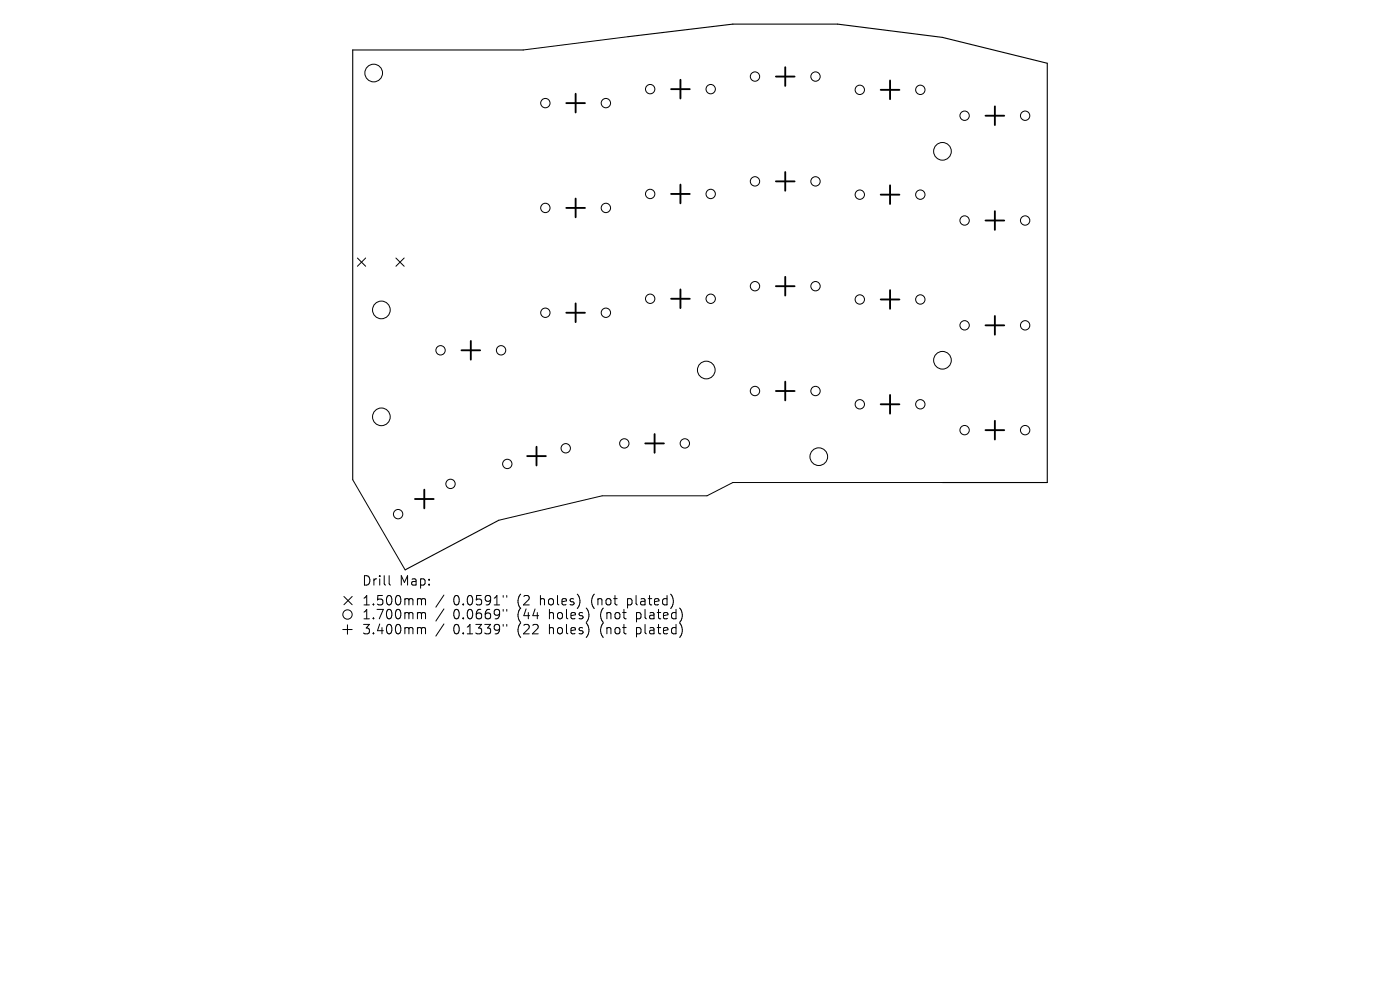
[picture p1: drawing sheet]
<svg xmlns="http://www.w3.org/2000/svg" width="297mm" height="210mm" viewBox="0 0 297 210" stroke-linecap="round" stroke-linejoin="round" font-family="sans-serif">
<defs><g id="words">
<g font-size="2.8">
<text x="76.7" y="124.5">Drill</text>
<text x="84.7" y="124.5">Map:</text>
<text x="76.7" y="128.7">1.500mm</text>
<text x="76.7" y="131.7">1.700mm</text>
<text x="96.2" y="128.7">0.0591&quot;</text>
<text x="96.2" y="131.7">0.0669&quot;</text>
<text x="109.9" y="128.7">(2</text>
<text x="109.9" y="131.7">(44</text>
<text x="114.8" y="128.7">holes)</text>
<text x="116.8" y="131.7">holes)</text>
<text x="125.9" y="128.7">(not</text>
<text x="127.8" y="131.7">(not</text>
<text x="133.7" y="128.7">plated)</text>
<text x="135.6" y="131.7">plated)</text>
<text x="76.7" y="134.8">3.400mm</text>
<text x="96.2" y="134.8">0.1339&quot;</text>
<text x="109.9" y="134.8">(22</text>
<text x="116.8" y="134.8">holes)</text>
<text x="127.8" y="134.8">(not</text>
<text x="135.6" y="134.8">plated)</text>
</g>
</g></defs>
<path d="M111 10.6h-36.2v91.2M133.2 7.8l22.3-2.7h22.2l22.2 2.8 22.3 5.5v89h-22.3M105.8 110.4l-19.9 10.5" fill="none" stroke="#000" stroke-width=".23"/>
<g fill="none" stroke="#000" stroke-width=".21">
<path d="M133.2 7.8l-22.2 2.8M75.8 54.7l1.8 1.8M77.6 54.7l-1.8 1.8M84 54.7l1.7 1.8M85.7 54.7l-1.7 1.8M74.8 101.8l11.1 19.1M199.9 102.4h-44.4l-5.5 2.8h-22.3l-21.9 5.2M72.7 133.5h2M73 126.5l1.7 1.8M73.7 132.5v2M74.7 126.5l-1.7 1.8M82.6 122.1v1.7l.2 .3"/>
<path d="M88.8 127l.5 .1 .1 .2M88.8 129.9l.5 .1 .1 .2M88.8 133.1l.5 .1 .1 .2M89.4 127.3l.3-.3 .5 .1 .1 1.2M89.4 127.3v1M89.4 130.2v1.1M89.4 133.4v1.1M89.4 130.2l.3-.3 .5 .1 .1 1.3M89.4 133.4l.3-.3 .5 .1 .1 1.3M94.2 126.2l-1.7 2.6M94.2 129.2l-1.7 2.5M94.2 132.4l-1.7 2.5"/>
<path d="M106.7 126.3v.4M106.7 129.3v.4M106.7 132.5v.3M107.5 126.3v.4M107.5 129.3v.4M107.5 132.5v.3"/>
<circle cx="79.3" cy="15.5" r="1.88"/>
<circle cx="137.9" cy="18.9" r=".99"/>
<circle cx="150.8" cy="18.9" r=".99"/>
<circle cx="160.2" cy="16.2" r=".99"/>
<circle cx="173" cy="16.2" r=".99"/>
<circle cx="182.4" cy="19.1" r=".99"/>
<circle cx="195.2" cy="19.1" r=".99"/>
<circle cx="115.7" cy="21.9" r=".99"/>
<circle cx="128.5" cy="21.9" r=".99"/>
<circle cx="160.2" cy="38.5" r=".99"/>
<circle cx="173" cy="38.5" r=".99"/>
<circle cx="199.9" cy="32.1" r="1.87"/>
<circle cx="204.6" cy="24.5" r=".99"/>
<circle cx="217.5" cy="24.5" r=".99"/>
<circle cx="115.7" cy="44.1" r=".99"/>
<circle cx="128.5" cy="44.1" r=".99"/>
<circle cx="137.9" cy="41.1" r=".99"/>
<circle cx="150.8" cy="41.1" r=".99"/>
<circle cx="182.4" cy="41.3" r=".99"/>
<circle cx="195.2" cy="41.3" r=".99"/>
<circle cx="204.6" cy="46.8" r=".99"/>
<circle cx="217.5" cy="46.8" r=".99"/>
<circle cx="80.9" cy="65.7" r="1.87"/>
<circle cx="93.5" cy="74.3" r=".99"/>
<circle cx="106.3" cy="74.3" r=".99"/>
<circle cx="115.7" cy="66.3" r=".99"/>
<circle cx="128.5" cy="66.3" r=".99"/>
<circle cx="137.9" cy="63.4" r=".99"/>
<circle cx="149.8" cy="78.5" r="1.87"/>
<circle cx="150.8" cy="63.4" r=".99"/>
<circle cx="160.2" cy="60.7" r=".99"/>
<circle cx="173" cy="60.7" r=".99"/>
<circle cx="182.4" cy="63.5" r=".99"/>
<circle cx="195.2" cy="63.5" r=".99"/>
<circle cx="199.9" cy="76.4" r="1.87"/>
<circle cx="204.6" cy="69" r=".99"/>
<circle cx="217.5" cy="69" r=".99"/>
<circle cx="80.9" cy="88.4" r="1.87"/>
<circle cx="107.6" cy="98.4" r=".99"/>
<circle cx="120" cy="95.1" r=".99"/>
<circle cx="132.4" cy="94.1" r=".99"/>
<circle cx="145.3" cy="94.1" r=".99"/>
<circle cx="160.2" cy="82.9" r=".99"/>
<circle cx="173" cy="82.9" r=".99"/>
<circle cx="173.7" cy="96.9" r="1.87"/>
<circle cx="182.4" cy="85.8" r=".99"/>
<circle cx="195.2" cy="85.8" r=".99"/>
<circle cx="204.6" cy="91.2" r=".99"/>
<circle cx="217.5" cy="91.2" r=".99"/>
<circle cx="84.5" cy="109.1" r=".99"/>
<circle cx="95.6" cy="102.6" r=".99"/>
<circle cx="73.7" cy="130.4" r=".99"/>
</g>
<g fill="none" stroke="#000" stroke-width=".4">
<path d="M122.1 19.9v4M142.4 18.9h3.9M144.4 16.9v4M164.6 16.2h4M166.6 14.3v3.9M186.8 19.1h4M188.8 17.1v3.9M120.1 21.9h4M144.4 39.2v3.9M164.6 38.5h4M166.6 36.5v4M188.8 39.3v4"/>
<path d="M209.1 24.5h3.9M211.1 22.6v3.9M120.1 44.1h4M122.1 42.1v4M142.4 41.1h3.9M166.6 58.7v4M186.8 41.3h4M209.1 46.8h3.9M211.1 44.8v4M97.9 74.3h4M99.9 72.3v4M120.1 66.3h4"/>
<path d="M122.1 64.4v3.9M142.4 63.4h3.9M144.4 61.4v4M164.6 60.7h4M186.8 63.5h4M188.8 61.5v4M209.1 69h3.9M211.1 67v4M111.8 96.8h4M113.8 94.8v3.9M136.9 94.1h4M138.9 92.1v3.9"/>
<path d="M164.6 82.9h4M166.6 81v3.9M186.8 85.8h4M188.8 83.8v3.9M209.1 91.2h3.9M211.1 89.3v3.9M88 105.9h4M90 103.9v3.9"/>
</g>
<use href="#words"/>
</svg>
